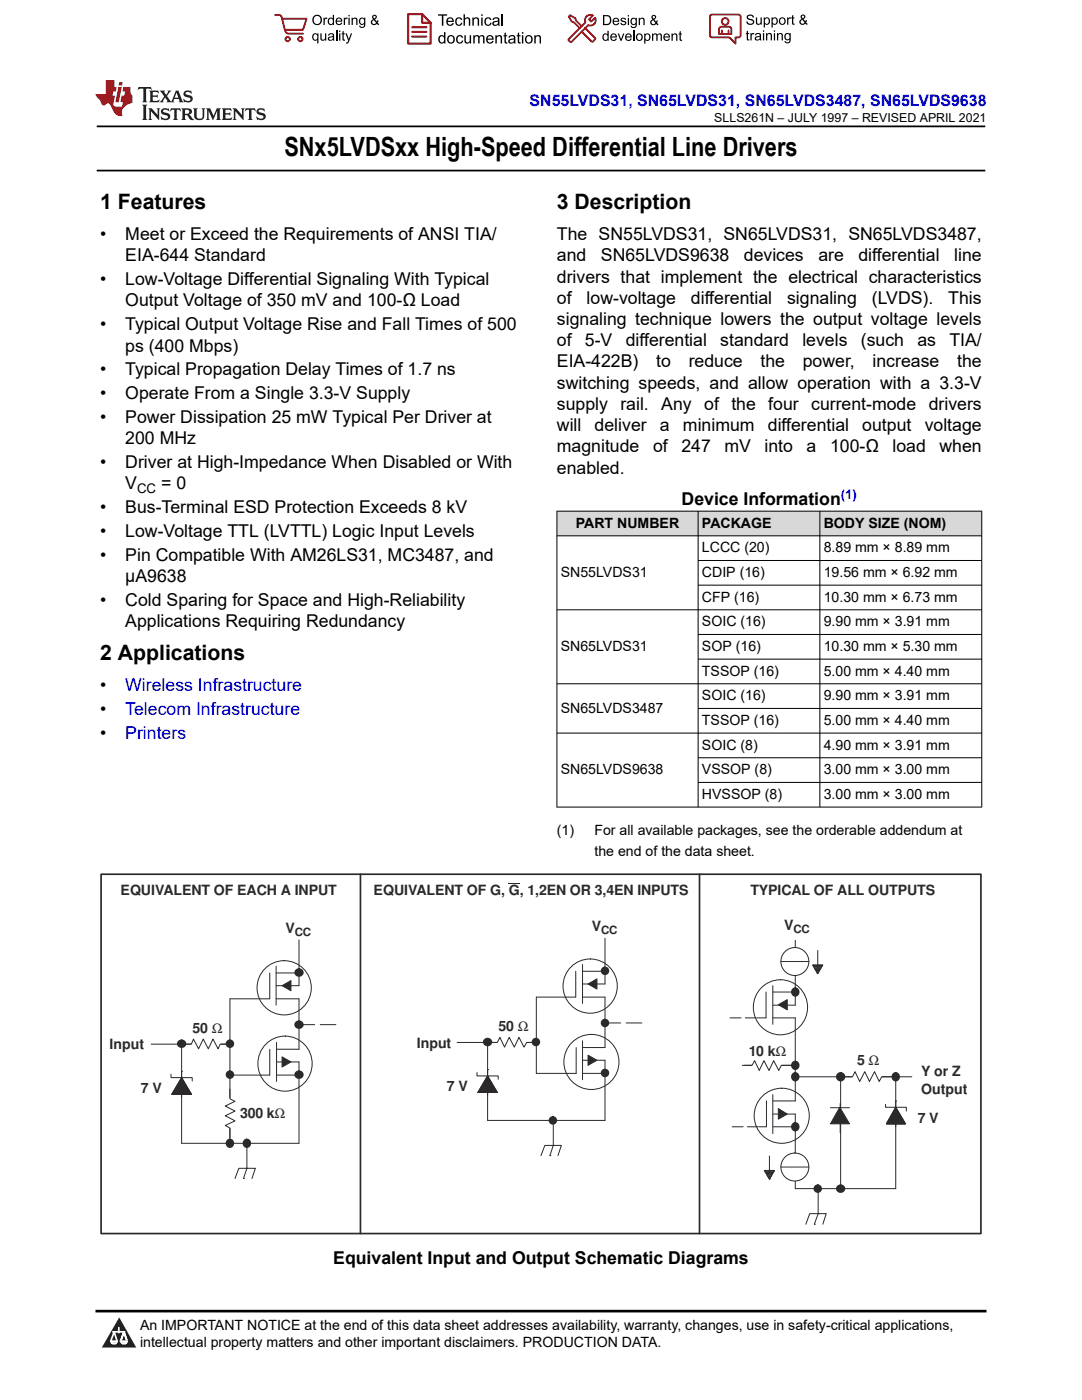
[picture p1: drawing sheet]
<svg xmlns="http://www.w3.org/2000/svg" width="216mm" height="279mm" viewBox="0 0 216 279" stroke-linecap="round" stroke-linejoin="round" font-family="sans-serif">
<defs><g id="words">
<text font-size="5.3" x="56.8" y="31.2">SNx5LVDSxx High-Speed Differential Line Drivers</text>
<g font-size="4.2">
<text x="20" y="41.8">1 Features</text>
<text x="111.1" y="41.8">3 Description</text>
<text x="20" y="131.7">2 Applications</text>
</g>
<g font-size="3.5">
<text x="20" y="47.9">•</text>
<text x="25" y="47.9">Meet or Exceed the Requirements of ANSI TIA/</text>
<text x="111.1" y="47.9">The SN55LVDS31, SN65LVDS31, SN65LVDS3487,</text>
<text x="25" y="52.2">EIA-644 Standard</text>
<text x="111.1" y="52.2">and</text>
<text x="119.9" y="52.2">SN65LVDS9638</text>
<text x="148.4" y="52.2">devices</text>
<text x="163.3" y="52.2">are</text>
<text x="171.3" y="52.2">differential</text>
<text x="190.4" y="52.2">line</text>
<text x="20" y="56.9">•</text>
<text x="25" y="56.9">Low-Voltage Differential Signaling With Typical</text>
<text x="111.1" y="56.4">drivers that implement the electrical characteristics</text>
<text x="20" y="65.9">•</text>
<text x="25" y="65.9">Typical Output Voltage Rise and Fall Times of 500</text>
<text x="25" y="61.2">Output Voltage of 350 mV and 100-Ω Load</text>
<text x="111.1" y="60.6">of</text>
<text x="111.1" y="64.9">signaling technique lowers the output voltage levels</text>
<text x="117" y="60.6">low-voltage</text>
<text x="137.9" y="60.6">differential</text>
<text x="157.1" y="60.6">signaling</text>
<text x="174" y="60.6">(LVDS).</text>
<text x="189.2" y="60.6">This</text>
<text x="25" y="70.2">ps (400 Mbps)</text>
<text x="111.1" y="69.1">of</text>
<text x="116.7" y="69.1">5-V</text>
<text x="124.9" y="69.1">differential</text>
<text x="143.7" y="69.1">standard</text>
<text x="160.1" y="69.1">levels</text>
<text x="171.8" y="69.1">(such</text>
<text x="183.1" y="69.1">as</text>
<text x="189.4" y="69.1">TIA/</text>
<text x="20" y="74.9">•</text>
<text x="25" y="74.9">Typical Propagation Delay Times of 1.7 ns</text>
<text x="111.1" y="73.3">EIA-422B)</text>
<text x="111.1" y="77.6">switching speeds, and allow operation with a 3.3-V</text>
<text x="130.9" y="73.3">to</text>
<text x="137.4" y="73.3">reduce</text>
<text x="151.7" y="73.3">the</text>
<text x="160.2" y="73.3">power,</text>
<text x="174.1" y="73.3">increase</text>
<text x="191" y="73.3">the</text>
<text x="20" y="79.7">•</text>
<text x="25" y="79.7">Operate From a Single 3.3-V Supply</text>
<text x="111.1" y="81.8">supply</text>
<text x="123.8" y="81.8">rail.</text>
<text x="132" y="81.8">Any</text>
<text x="140.5" y="81.8">of the</text>
<text x="153.3" y="81.8">four current-mode</text>
<text x="185.3" y="81.8">drivers</text>
<text x="20" y="84.4">•</text>
<text x="25" y="84.4">Power Dissipation 25 mW Typical Per Driver at</text>
<text x="25" y="88.7">200 MHz</text>
<text x="111.1" y="86">will</text>
<text x="118.7" y="86">deliver</text>
<text x="131.7" y="86">a</text>
<text x="136.3" y="86">minimum</text>
<text x="153.2" y="86">differential</text>
<text x="172.1" y="86">output</text>
<text x="184.5" y="86">voltage</text>
<text x="20" y="93.4">•</text>
<text x="25" y="93.4">Driver at High-Impedance When Disabled or With</text>
<text x="111.1" y="90.3">magnitude</text>
<text x="111.1" y="94.5">enabled.</text>
<text x="130.3" y="90.3">of</text>
<text x="136" y="90.3">247</text>
<text x="144.6" y="90.3">mV</text>
<text x="152.6" y="90.3">into</text>
<text x="160.9" y="90.3">a</text>
<text x="165.6" y="90.3">100-Ω</text>
<text x="178.1" y="90.3">load</text>
<text x="187.5" y="90.3">when</text>
<text x="25" y="97.7">V</text>
<text x="32.2" y="97.7">= 0</text>
<text x="136" y="100.9">Device Information</text>
<text x="20" y="107.2">•</text>
<text x="20" y="102.4">•</text>
<text x="25" y="107.2">Low-Voltage TTL (LVTTL) Logic Input Levels</text>
<text x="25" y="102.4">Bus-Terminal ESD Protection Exceeds 8 kV</text>
<text x="20" y="112">•</text>
<text x="25" y="112">Pin Compatible With AM26LS31, MC3487, and</text>
<text x="25" y="116.2">μA9638</text>
<text x="20" y="121">•</text>
<text x="25" y="125.2">Applications Requiring Redundancy</text>
<text x="25" y="121">Cold Sparing for Space and High-Reliability</text>
<text x="20" y="137.9">•</text>
<text x="20" y="142.7">•</text>
<text x="20" y="147.4">•</text>
<text x="66.5" y="252.4">Equivalent Input and Output Schematic Diagrams</text>
</g>
<g font-size="3.5" fill="#00f">
<text x="25" y="137.9">Wireless Infrastructure</text>
<text x="25" y="142.7">Telecom Infrastructure</text>
<text x="25" y="147.4">Printers</text>
</g>
<text font-size="3.2" fill="#00f" x="105.7" y="21.1">SN55LVDS31, SN65LVDS31, SN65LVDS3487, SN65LVDS9638</text>
<g font-size="2.8">
<text x="114.9" y="105.3">PART NUMBER</text>
<text x="140.1" y="105.3">PACKAGE</text>
<text x="164.4" y="105.3">BODY SIZE (NOM)</text>
<text x="140.1" y="110.2">LCCC (20)</text>
<text x="164.4" y="110.2">8.89 mm × 8.89 mm</text>
<text x="111.9" y="115.1">SN55LVDS31</text>
<text x="140.1" y="115.1">CDIP (16)</text>
<text x="164.4" y="115.1">19.56 mm × 6.92 mm</text>
<text x="140.1" y="120.1">CFP (16)</text>
<text x="140.1" y="125">SOIC (16)</text>
<text x="164.4" y="120.1">10.30 mm × 6.73 mm</text>
<text x="164.4" y="125">9.90 mm × 3.91 mm</text>
<text x="111.9" y="129.9">SN65LVDS31</text>
<text x="140.1" y="129.9">SOP (16)</text>
<text x="164.4" y="129.9">10.30 mm × 5.30 mm</text>
<text x="140.1" y="134.8">TSSOP (16)</text>
<text x="164.4" y="134.8">5.00 mm × 4.40 mm</text>
<text x="111.9" y="142.2">SN65LVDS3487</text>
<text x="140.1" y="139.7">SOIC (16)</text>
<text x="164.4" y="139.7">9.90 mm × 3.91 mm</text>
<text x="140.1" y="144.7">TSSOP (16)</text>
<text x="140.1" y="149.6">SOIC (8)</text>
<text x="164.4" y="144.7">5.00 mm × 4.40 mm</text>
<text x="164.4" y="149.6">4.90 mm × 3.91 mm</text>
<text x="111.9" y="154.5">SN65LVDS9638</text>
<text x="140.1" y="154.5">VSSOP (8)</text>
<text x="164.4" y="154.5">3.00 mm × 3.00 mm</text>
<text x="140.1" y="159.4">HVSSOP (8)</text>
<text x="164.4" y="159.4">3.00 mm × 3.00 mm</text>
<text x="111.1" y="166.6">(1)</text>
<text x="118.6" y="166.6">For all available packages, see the orderable addendum at</text>
<text x="118.6" y="170.9">the end of the data sheet.</text>
<text x="27.9" y="268.9">intellectual property matters and other important disclaimers. PRODUCTION DATA.</text>
<text x="27.9" y="265.5">An IMPORTANT NOTICE at the end of this data sheet addresses availability, warranty, changes, use in safety-critical applications,</text>
</g>
<g font-size="2.8" fill="#2b292a">
<text x="24.1" y="178.7">EQUIVALENT OF EACH A INPUT</text>
<text x="74.5" y="178.7">EQUIVALENT OF G, G, 1,2EN OR 3,4EN INPUTS</text>
<text x="149.7" y="178.7">TYPICAL OF ALL OUTPUTS</text>
<text x="118.1" y="185.8">V</text>
<text x="156.5" y="185.6">V</text>
<text x="57" y="186.1">V</text>
<text x="21.9" y="209.4">Input</text>
<text x="38.4" y="206.2">50 Ω</text>
<text x="83.2" y="209.1">Input</text>
<text x="99.5" y="205.8">50 Ω</text>
<text x="149.4" y="210.7">10 kΩ</text>
<text x="171" y="212.6">5 Ω</text>
<text x="183.8" y="214.8">Y or Z</text>
<text x="28.1" y="218.1">7 V</text>
<text x="89.2" y="217.8">7 V</text>
<text x="183.8" y="218.4">Output</text>
<text x="47.9" y="223.1">300 kΩ</text>
<text x="183.1" y="224.1">7 V</text>
</g>
<text font-size="2.6" x="27.4" y="98.4">CC</text>
<text font-size="2.6" fill="#00f" x="167.8" y="99.7">(1)</text>
<text font-size="2.5" x="142.5" y="24.3">SLLS261N – JULY 1997 – REVISED APRIL 2021</text>
<g font-size="2.3" fill="#2b292a">
<text x="58.8" y="186.7">CC</text>
<text x="120" y="186.4">CC</text>
<text x="158.4" y="186.1">CC</text>
</g>
</g></defs>
<path d="M19.3 25.2h177.3M19.3 34h177.3" fill="none" stroke="#000" stroke-width=".35"/>
<g fill="#d8d8d8">
<path d="M111.1 102h84.8v4.9h-84.8z" fill-rule="evenodd"/>
<path d="M111.2 102.1h28v4.8h-28z" fill-rule="evenodd"/>
<path d="M139.4 102.1h24.1v4.8h-24.1z" fill-rule="evenodd"/>
<path d="M163.7 102.1h32.1v4.8h-32.1z" fill-rule="evenodd"/>
</g>
<g fill="none" stroke="#000" stroke-width=".2">
<path d="M111.1 102h84.9M111.1 106.9h84.9M111.1 102v59.1M139.3 102v59.1M139.3 111.9h56.7M139.3 116.8h56.7M163.6 102v59.1M195.9 102v59.1M111.1 136.5h84.9M139.3 126.6h56.7M139.3 131.5h56.7M196 121.7h-84.9"/>
<path d="M139.3 141.4h56.7M139.3 151.2h56.7M139.3 156.1h56.7M196 146.3h-84.9M111.1 161.1h84.9"/>
</g>
<g fill="none" stroke="#2b292a" stroke-width=".2">
<path d="M53.8 194.2v5.1h-7.9M55.1 199.3h4.6M55.1 194.2h4.6M55.1 196.7h4.6M55.1 192.8v7.8"/>
<circle cx="56.7" cy="197.1" r="5.4"/>
</g>
<path d="M56.3 196.7l1.8-1v2z" fill-rule="evenodd" fill="#2b292a"/>
<path d="M56.3 196.7l1.8-1v2z" fill="none" stroke="#2b292a" stroke-width=".2"/>
<circle cx="59.7" cy="194.1" r=".71" fill="#2b292a"/>
<circle cx="59.7" cy="194.1" r=".71" fill="none" stroke="#2b292a" stroke-width=".34"/>
<circle cx="59.7" cy="194.2" r=".17" fill="#2b292a"/>
<g fill="none" stroke="#2b292a" stroke-width=".2">
<path d="M53.8 209.4v5.2h-7.9M55.2 214.6h4.5M55.2 209.4h4.5M55.2 211.9h4.5M55.2 208v7.8"/>
<circle cx="56.9" cy="212.2" r="5.5"/>
</g>
<path d="M56.3 210.9l1.8 1-1.8 1z" fill-rule="evenodd" fill="#2b292a"/>
<path d="M56.3 210.9l1.8 1-1.8 1z" fill="none" stroke="#2b292a" stroke-width=".2"/>
<circle cx="59.7" cy="214.5" r=".71" fill="#2b292a"/>
<circle cx="59.7" cy="214.5" r=".71" fill="none" stroke="#2b292a" stroke-width=".34"/>
<circle cx="59.7" cy="214.6" r=".17" fill="#2b292a"/>
<path d="M45.9 199.3v28.9M59.7 187.6v9.1M59.7 199.3v10.1M59.7 211.9v16.3" fill="none" stroke="#2b292a" stroke-width=".2"/>
<circle cx="45.9" cy="214.5" r=".68" fill="#2b292a"/>
<circle cx="45.9" cy="214.5" r=".68" fill="none" stroke="#2b292a" stroke-width=".34"/>
<circle cx="45.9" cy="214.6" r=".17" fill="#2b292a"/>
<path d="M59.7 204.5h7.4" fill="none" stroke="#2b292a" stroke-width=".2" stroke-dasharray="3.1 1.1"/>
<circle cx="59.7" cy="204.5" r=".71" fill="#2b292a"/>
<circle cx="59.7" cy="204.5" r=".71" fill="none" stroke="#2b292a" stroke-width=".34"/>
<circle cx="59.7" cy="204.5" r=".17" fill="#2b292a"/>
<path d="M44.9 219.3h2v5.8h-2z" fill-rule="evenodd" fill="#fff"/>
<path d="M45.9 217.3v2l1 .5-2 .9 2 1-2 1 2 1-2 .9 1 .5v2M36.2 228.2h23.5" fill="none" stroke="#2b292a" stroke-width=".2"/>
<circle cx="45.8" cy="228.1" r=".72" fill="#2b292a"/>
<circle cx="45.8" cy="228.1" r=".72" fill="none" stroke="#2b292a" stroke-width=".34"/>
<circle cx="45.9" cy="228.2" r=".17" fill="#2b292a"/>
<path d="M30.2 208.4h15.7M36.2 208.4v19.8" fill="none" stroke="#2b292a" stroke-width=".2"/>
<path d="M38.2 207.5h5.8v1.9h-5.8z" fill-rule="evenodd" fill="#fff"/>
<path d="M36.2 208.4h2l.4-1 1 1.9 1-1.9 1 1.9 .9-1.9 1 1.9 .4-.9h2" fill="none" stroke="#2b292a" stroke-width=".2"/>
<circle cx="45.9" cy="208.3" r=".68" fill="#2b292a"/>
<circle cx="45.9" cy="208.3" r=".68" fill="none" stroke="#2b292a" stroke-width=".34"/>
<circle cx="45.9" cy="208.4" r=".17" fill="#2b292a"/>
<circle cx="36.3" cy="208.3" r=".71" fill="#2b292a"/>
<circle cx="36.3" cy="208.3" r=".71" fill="none" stroke="#2b292a" stroke-width=".34"/>
<circle cx="36.2" cy="208.4" r=".17" fill="#2b292a"/>
<path d="M34.1 214.4v.7h4.3v.6M34.3 218.4h3.9l-2-3.3-1.9 3.3h3.9" fill="none" stroke="#2b292a" stroke-width=".2"/>
<path d="M36.2 215.1l2 3.3h-3.9z" fill-rule="evenodd" fill="#2b292a"/>
<path d="M36.2 215.1l2 3.3h-3.9zM36.2 213.8h.1M36.2 213.8v5.2M46.9 235.2l.8-2h3.3l-.7 2M48.6 235.2h.1M49.3 233.2h.1M49.3 228.2v5l-.7 2" fill="none" stroke="#2b292a" stroke-width=".2"/>
<circle cx="49.2" cy="228.1" r=".72" fill="#2b292a"/>
<circle cx="49.2" cy="228.1" r=".72" fill="none" stroke="#2b292a" stroke-width=".34"/>
<circle cx="49.3" cy="228.2" r=".17" fill="#2b292a"/>
<g fill="none" stroke="#2b292a" stroke-width=".2">
<path d="M152.9 198v5.1h-1.8M154.2 198h4.5M154.2 196.7v7.7M154.2 203.1h4.5M154.2 200.6h4.5"/>
<circle cx="155.7" cy="201" r="5.5"/>
</g>
<path d="M155.3 200.5l1.8-1v2z" fill-rule="evenodd" fill="#2b292a"/>
<path d="M155.3 200.5l1.8-1v2z" fill="none" stroke="#2b292a" stroke-width=".2"/>
<circle cx="158.6" cy="197.9" r=".72" fill="#2b292a"/>
<circle cx="158.6" cy="197.9" r=".72" fill="none" stroke="#2b292a" stroke-width=".34"/>
<circle cx="158.7" cy="198" r=".17" fill="#2b292a"/>
<g fill="none" stroke="#2b292a" stroke-width=".2">
<path d="M152.9 219.7v5.2h-1.4M154.2 219.7h4.5M154.2 218.4v7.8M154.2 224.9h4.5M154.2 222.3h4.5"/>
<circle cx="156" cy="222.7" r="5.5"/>
</g>
<path d="M155.3 221.2l1.8 1.1-1.8 1.1z" fill-rule="evenodd" fill="#2b292a"/>
<path d="M155.3 221.2l1.8 1.1-1.8 1.1z" fill="none" stroke="#2b292a" stroke-width=".2"/>
<circle cx="158.6" cy="224.8" r=".72" fill="#2b292a"/>
<circle cx="158.6" cy="224.8" r=".72" fill="none" stroke="#2b292a" stroke-width=".34"/>
<circle cx="158.7" cy="224.9" r=".17" fill="#2b292a"/>
<path d="M158.7 187.7v12.9M158.7 203.1v16.6M158.7 214.9h23.2M158.7 222.3v14.9" fill="none" stroke="#2b292a" stroke-width=".2"/>
<circle cx="158.6" cy="214.9" r=".72" fill="#2b292a"/>
<circle cx="158.6" cy="214.9" r=".72" fill="none" stroke="#2b292a" stroke-width=".34"/>
<circle cx="158.7" cy="214.9" r=".17" fill="#2b292a"/>
<path d="M145.7 203.1h5.4M146.1 224.9h5.4" fill="none" stroke="#2b292a" stroke-width=".2" stroke-dasharray="2.2 .8"/>
<path d="M170.1 214h5.8v1.9h-5.8z" fill-rule="evenodd" fill="#fff"/>
<path d="M168.2 214.9h1.9l.5-1 .9 1.9 1.1-1.9 .9 1.9 1-1.9 .9 1.9 .5-.9h2M178.7 215.7v21.5h-20" fill="none" stroke="#2b292a" stroke-width=".2"/>
<circle cx="178.7" cy="214.9" r=".72" fill="#2b292a"/>
<circle cx="178.7" cy="214.9" r=".72" fill="none" stroke="#2b292a" stroke-width=".34"/>
<circle cx="178.7" cy="214.9" r=".17" fill="#2b292a"/>
<path d="M163.3 237.2v5l-.8 2.1M160.8 244.3l.8-2.1h3.3l-.7 2.1M162.5 244.3h.1M163.3 242.2h.1" fill="none" stroke="#2b292a" stroke-width=".2"/>
<circle cx="163.2" cy="237.2" r=".68" fill="#2b292a"/>
<circle cx="163.2" cy="237.2" r=".68" fill="none" stroke="#2b292a" stroke-width=".34"/>
<circle cx="163.3" cy="237.2" r=".17" fill="#2b292a"/>
<path d="M167.6 221l1.9 3.3h-3.8z" fill-rule="evenodd" fill="#2b292a"/>
<path d="M165.7 221.1h3.8M167.6 221l1.9 3.3h-3.8zM167.7 220.2v5.9M176.7 220.4v.6h4.1v.7M176.9 224.3h3.8l-2-3.3-1.8 3.3h3.8" fill="none" stroke="#2b292a" stroke-width=".2"/>
<path d="M178.7 221l2 3.3h-3.8z" fill-rule="evenodd" fill="#2b292a"/>
<g fill="none" stroke="#2b292a" stroke-width=".2">
<path d="M101.5 176.4h2.2M114.9 193.8v5.2h-7.9M116.2 199h4.5M116.2 193.8h4.5M116.2 196.4h4.5M116.2 192.5v7.8M178.7 219.7h.1M178.7 219.7v5.2M178.7 221l2 3.3h-3.8z"/>
<circle cx="117.8" cy="196.8" r="5.4"/>
</g>
<path d="M20.2 174.5h175.5v71.7h-175.5zM71.9 174.5v71.7M139.6 174.5v71.7" fill="none" stroke="#2b292a" stroke-width=".34"/>
<path d="M117.3 196.4l1.8-1v2z" fill-rule="evenodd" fill="#2b292a"/>
<path d="M117.3 196.4l1.8-1v2z" fill="none" stroke="#2b292a" stroke-width=".2"/>
<circle cx="120.7" cy="193.8" r=".68" fill="#2b292a"/>
<circle cx="120.7" cy="193.8" r=".68" fill="none" stroke="#2b292a" stroke-width=".34"/>
<circle cx="120.7" cy="193.8" r=".17" fill="#2b292a"/>
<g fill="none" stroke="#2b292a" stroke-width=".2">
<path d="M115 209.1v5.1h-8M116.2 214.2h4.5M116.2 209.1h4.5M116.2 211.6h4.5M116.2 207.7v7.8"/>
<circle cx="118" cy="211.9" r="5.5"/>
</g>
<path d="M117.3 210.6l1.8 1-1.8 1z" fill-rule="evenodd" fill="#2b292a"/>
<path d="M117.3 210.6l1.8 1-1.8 1z" fill="none" stroke="#2b292a" stroke-width=".2"/>
<circle cx="120.7" cy="214.1" r=".68" fill="#2b292a"/>
<circle cx="120.7" cy="214.1" r=".68" fill="none" stroke="#2b292a" stroke-width=".34"/>
<circle cx="120.7" cy="214.2" r=".17" fill="#2b292a"/>
<path d="M107 199v15.2M120.7 187.2v9.2M120.7 199v10.1M120.7 211.6v12" fill="none" stroke="#2b292a" stroke-width=".2"/>
<path d="M120.7 204.2h7.5" fill="none" stroke="#2b292a" stroke-width=".2" stroke-dasharray="3.1 1.1"/>
<circle cx="120.7" cy="204.2" r=".68" fill="#2b292a"/>
<circle cx="120.7" cy="204.2" r=".68" fill="none" stroke="#2b292a" stroke-width=".34"/>
<circle cx="120.7" cy="204.2" r=".17" fill="#2b292a"/>
<path d="M91.2 208h15.8M97.3 208v15.6h23.4" fill="none" stroke="#2b292a" stroke-width=".2"/>
<path d="M99.2 207.1h5.9v2h-5.9z" fill-rule="evenodd" fill="#fff"/>
<path d="M97.3 208h1.9l.5-1 1 2 .9-2 1 2 1-2 1 2 .5-1h1.9" fill="none" stroke="#2b292a" stroke-width=".2"/>
<circle cx="106.9" cy="208" r=".68" fill="#2b292a"/>
<circle cx="106.9" cy="208" r=".68" fill="none" stroke="#2b292a" stroke-width=".34"/>
<circle cx="107" cy="208" r=".17" fill="#2b292a"/>
<circle cx="97.3" cy="208" r=".71" fill="#2b292a"/>
<circle cx="97.3" cy="208" r=".71" fill="none" stroke="#2b292a" stroke-width=".34"/>
<circle cx="97.3" cy="208" r=".17" fill="#2b292a"/>
<path d="M95.2 214v.7h4.2v.7M95.4 218h3.8l-1.9-3.3-1.9 3.3h3.8" fill="none" stroke="#2b292a" stroke-width=".2"/>
<path d="M97.3 214.7l1.9 3.3h-3.8z" fill-rule="evenodd" fill="#2b292a"/>
<path d="M97.3 214.7l1.9 3.3h-3.8zM97.3 213.5h.1M97.3 213.5v5.1M108 230.6l.7-2h3.3l-.7 2M109.7 230.6h.1M110.4 228.6h.1M110.4 223.6v5l-.7 2" fill="none" stroke="#2b292a" stroke-width=".2"/>
<circle cx="110.3" cy="223.6" r=".68" fill="#2b292a"/>
<circle cx="110.3" cy="223.6" r=".68" fill="none" stroke="#2b292a" stroke-width=".34"/>
<circle cx="110.4" cy="223.6" r=".17" fill="#2b292a"/>
<g fill="none" stroke="#2b292a" stroke-width=".2">
<path d="M152.5 233.6h2l-1 1.8zM152.5 233.7h2M152.6 233.8h1.9M152.7 233.9h1.7M152.8 234h1.5M152.9 234.2h1.3M152.9 234.3h1.2M153 234.4h1M153 234.5h1M153.1 234.7h.9M153.2 234.8h.7M153.3 234.9h.5"/>
<path d="M153.4 235h.3M153.4 235.2h.2M153.5 235.3h.1M153.5 230.7v3.4M158.7 233h.1"/>
</g>
<circle cx="158.6" cy="232.9" r="2.79" fill="#fff"/>
<g fill="none" stroke="#2b292a" stroke-width=".2">
<path d="M158.7 192h.1M162.2 192.6h2l-1 1.7zM162.2 192.7h1.9M162.2 192.7h1.8M162.3 192.9h1.7M162.4 193h1.5M162.5 193.2h1.3M162.6 193.4h1.1M162.7 193.5h.9M162.7 193.7h.8M162.8 193.8h.6M162.9 193.9h.5"/>
<path d="M163 194.2h.3M163 194h.3M163.1 194.3h.1M163.2 189.7v3.4M167.7 214.9v22.3M155.8 232.9h5.6"/>
<circle cx="158.6" cy="232.9" r="2.79"/>
</g>
<circle cx="158.6" cy="191.9" r="2.79" fill="#fff"/>
<g fill="none" stroke="#2b292a" stroke-width=".2">
<path d="M155.8 191.9h5.6"/>
<circle cx="158.6" cy="191.9" r="2.79"/>
</g>
<circle cx="167.7" cy="214.9" r=".76" fill="#2b292a"/>
<circle cx="167.7" cy="214.9" r=".76" fill="none" stroke="#2b292a" stroke-width=".34"/>
<circle cx="167.7" cy="214.9" r=".17" fill="#2b292a"/>
<circle cx="167.8" cy="237.3" r=".71" fill="#2b292a"/>
<circle cx="167.8" cy="237.3" r=".71" fill="none" stroke="#2b292a" stroke-width=".34"/>
<circle cx="167.7" cy="237.2" r=".17" fill="#2b292a"/>
<path d="M148.5 212.6h10.2" fill="none" stroke="#2b292a" stroke-width=".2"/>
<path d="M150.1 211.7h5.8v1.9h-5.8z" fill-rule="evenodd" fill="#fff"/>
<path d="M148.1 212.6h2l.5-.9 .9 1.9 .9-1.9 1 1.9 1-1.9 1 1.9 .5-1h1.9" fill="none" stroke="#2b292a" stroke-width=".2"/>
<circle cx="158.6" cy="212.6" r=".72" fill="#2b292a"/>
<circle cx="158.6" cy="212.6" r=".72" fill="none" stroke="#2b292a" stroke-width=".34"/>
<circle cx="158.7" cy="212.6" r=".17" fill="#2b292a"/>
<path d="M0 0h215.9v23.8h-215.9z" fill-rule="evenodd" fill="#fff"/>
<path d="M27.7 17.4l-.2 .6 .5-.3h.6v.2v2.1l-.2 .4h1l-.2-.4v-2.1v-.2h.5l.5 .3-.1-.6zM29.8 18.1l.2 .4v1.5l-.2 .4h1.9l.1-.6a1.08 1.08 0 0 1-1.3 .2v-.7h.6l.4 .2v-.6l-.4 .2h-.6v-.6l.2-.1a1 1 0 0 1 1 .2l-.1-.5zM31.8 18.1l1 1.1-1 1.2h.9l-.2-.2 .4-.7 .5 .7-.2 .2h1.6l-.2-.2 .1-.4h1l.1 .4-.1 .2h.9l-.2-.3-.8-2h-.5l-1 2.2-.8-1.1 .9-1.1h-.8l.2 .2-.5 .7-.3-.7 .1-.2zM35.2 18.5l.4 1h-.8zM36.8 18.2a.65 .65 0 0 0-.2 .8 .65 .65 0 0 0 .6 .4l.7 .2 .1 .2a.79 .79 0 0 1-.7 .4 .79 .79 0 0 1-.7-.5l.1 .7 .2-.1a.93 .93 0 0 0 1.1 .1 .93 .93 0 0 0 .4-1 1.46 1.46 0 0 0-1.2-.6l-.1-.3a1.09 1.09 0 0 1 1.2 .2l-.2-.6-.1 .1-.6-.2zM28.4 20.9l.2 .4v2.3l-.2 .3h1l-.2-.3v-2.3l.2-.4zM29.6 21.6l.2 .4v1.6l-.2 .3h.8l-.3-.3v-1.4l1.7 1.8v-2l.2-.4h-.8l.2 .2 .1 1.1-1.2-1.3zM32.3 21.8a.65 .65 0 0 0-.2 .7 .65 .65 0 0 0 .7 .4l.6 .2 .1 .2a.79 .79 0 0 1-.7 .4 .79 .79 0 0 1-.7-.5l.1 .7 .2-.1a.93 .93 0 0 0 1.1 .1 .93 .93 0 0 0 .4-.9 1.46 1.46 0 0 0-1.2-.6l-.1-.4a1.09 1.09 0 0 1 1.2 .2l-.2-.6-.1 .1-.6-.1zM34.1 21.6l-.1 .7a.63 .63 0 0 1 .7-.4l.1 1.7-.3 .3h1l-.2-.3v-1.7a.66 .66 0 0 1 .8 .4l-.1-.7zM36.2 21.6l.2 .4v1.6l-.2 .3h.9l-.2-.2v-.7h.5l.1 .2a.79 .79 0 0 0 1.2 .6l-1-.9a.61 .61 0 0 0 .6-.6 .61 .61 0 0 0-.5-.6zM36.9 21.9h.2a.47 .47 0 0 1 .5 .1 .47 .47 0 0 1 .1 .5l-.2 .2h-.6zM38.5 21.6l.2 .2a2.27 2.27 0 0 0 .4 2 1.04 1.04 0 0 0 1.7-.7v-1.3l.2-.2h-.8l.2 .4v1.1a.6 .6 0 0 1-.6 .6 .6 .6 0 0 1-.6-.6v-1.1l.3-.4zM41.1 21.6l.2 .4v1.6l-.2 .3h.7l-.2-.3v-1.5l.9 1.9 .8-1.9v1.5l-.2 .3h1l-.3-.3v-1.6l.3-.4h-.8l-.7 1.5-.7-1.5zM44.3 21.6l.2 .4v1.6l-.2 .3h1.9l.1-.5a1.09 1.09 0 0 1-1.3 .1v-.6h.6l.4 .1v-.6l-.4 .2h-.6v-.6l.2-.1a1.01 1.01 0 0 1 1 .3l-.1-.6zM46.4 21.6l.3 .4v1.6l-.3 .3h.8l-.2-.3v-1.4l1.6 1.8v-2l.2-.4h-.7l.2 .2v1.1l-1.2-1.3zM49 21.6l-.1 .7a.63 .63 0 0 1 .8-.4v1.7l-.3 .3h1l-.2-.3v-1.7a.66 .66 0 0 1 .8 .4l-.1-.7zM51.4 21.8a.65 .65 0 0 0-.2 .7 .65 .65 0 0 0 .6 .4l.6 .2 .2 .2a.79 .79 0 0 1-.8 .4 .79 .79 0 0 1-.6-.5l.1 .7 .2-.1a.93 .93 0 0 0 1 .1 .93 .93 0 0 0 .5-.9 1.46 1.46 0 0 0-1.3-.6l-.1-.4a1.09 1.09 0 0 1 1.3 .2l-.2-.6-.2 .1-.5-.1z" fill="#231f20"/>
<path d="M21.1 16v2.8h-2v.3l.9 1a.95 .95 0 0 0 .9 .9 .59 .59 0 0 1 .6-.4 .59 .59 0 0 1 .5 .4l.4 .8a1.59 1.59 0 0 0 2.1 1.3 1.61 1.61 0 0 1 1-2.2l1-.4-.1-1.5a1.59 1.59 0 0 1-.4-1.6h-1.4l-.2 .9h.5l-.1 .8h-.5l-.2 1v.2l.4 .1-.2 .9h-.6a.73 .73 0 0 1-1.1-.7l.3-1.5h-.5l.2-.8h.5l.2-.9h-.5v-1.4zM23.6 17.4l-.6 3h.7l.6-3zM23.8 16.4l-.1 .7h.7l.1-.7z" fill="#ed1c24"/>
<g fill="#000">
<path d="M62.3 4a1 1 0 0 1 2 0 1 1 0 0 1-2 0zM62.8 3.4a.78 .78 0 0 0-.1 1.1 .78 .78 0 0 0 1.1 .1 .78 .78 0 0 0 .1-1.1 .78 .78 0 0 0-1.1-.1z" fill-rule="evenodd"/>
<path d="M62.5 6.8l.4-.2 .4 .3v-.2h.2v2h-.2v-.7a.68 .68 0 0 1-.9-.1 .68 .68 0 0 1 0-.9zM62.6 7a.51 .51 0 0 0-.1 .6 .51 .51 0 0 0 .7 .2 .51 .51 0 0 0 .1-.7 .51 .51 0 0 0-.7-.1z" fill-rule="evenodd"/>
<path d="M64.5 3.5h.3v.3l.1-.3h.3l.1 .1-.1 .2a.32 .32 0 0 0-.3 0 .32 .32 0 0 0-.1 .4v.8h-.3z" fill-rule="evenodd"/>
<path d="M63.9 6.7h.3v.8a.36 .36 0 0 0 .3 .4 .36 .36 0 0 0 .4-.5v-.7h.2v1.4h-.2v-.2a.51 .51 0 0 1-.6 .2 .51 .51 0 0 1-.4-.5z" fill-rule="evenodd"/>
<path d="M65.6 3.7l.4-.2 .4 .2v-.7h.3v2h-.3v-.2a.7 .7 0 0 1-1-.1 .7 .7 0 0 1 .2-1zM65.8 3.8a.51 .51 0 0 0-.1 .7 .51 .51 0 0 0 .6 .2 .51 .51 0 0 0 .1-.7 .51 .51 0 0 0-.6-.2z" fill-rule="evenodd"/>
<path d="M65.6 6.8a.66 .66 0 0 1 .8-.1 .66 .66 0 0 1 .3 .8v.6h-.2l-.1-.2a.52 .52 0 0 1-.7 .2 .52 .52 0 0 1-.2-.6l.3-.2a.42 .42 0 0 0 .6-.3l-.3-.2-.3 .1-.1 .2h-.3zM65.7 7.6a.35 .35 0 0 0 .3 .4 .35 .35 0 0 0 .4-.4v-.2z" fill-rule="evenodd"/>
<path d="M67.7 6.1h.2v.3h-.2zM67.7 6.7h.2v1.4h-.2z" fill-rule="evenodd"/>
<path d="M67.1 3.7a.68 .68 0 0 1 .9-.1 .68 .68 0 0 1 .3 .7h-1.1a.42 .42 0 0 0 .3 .5 .42 .42 0 0 0 .5-.3h.3a.73 .73 0 0 1-1.1 .4 .73 .73 0 0 1-.1-1.2zM67.4 3.8l-.2 .3h.8l-.2-.4z" fill-rule="evenodd"/>
<path d="M68.6 3.5h.2v.3l.2-.3h.3l.1 .1-.1 .2a.32 .32 0 0 0-.4 0 .32 .32 0 0 0-.1 .4v.8h-.2z" fill-rule="evenodd"/>
<path d="M68.3 6.3l.3-.1v.5h.2v.1h-.2v.9l.3 .4a.36 .36 0 0 1-.4 0 .36 .36 0 0 1-.2-.4v-.9h-.1v-.1h.1z" fill-rule="evenodd"/>
<path d="M68.9 6.7h.3l.4 1.1 .4-1.1h.3l-.6 1.4a.51 .51 0 0 1-.6 .6l-.1-.3h.3l.2-.3z" fill-rule="evenodd"/>
<path d="M69.5 3h.3v.3h-.3zM69.5 3.5h.3v1.5h-.3z" fill-rule="evenodd"/>
<path d="M70.2 3.5h.2v.2a.52 .52 0 0 1 .6-.2 .52 .52 0 0 1 .3 .6v.9h-.2v-.9a.34 .34 0 0 0-.3-.4 .34 .34 0 0 0-.4 .3v1h-.2z" fill-rule="evenodd"/>
<path d="M71.8 3.7l.4-.2 .5 .2v-.2h.2v1.3a.64 .64 0 0 1-.5 .8 .64 .64 0 0 1-.7-.5h.2a.41 .41 0 0 0 .5 .2 .41 .41 0 0 0 .2-.5 .69 .69 0 0 1-.9-.1 .69 .69 0 0 1 .1-1zM72 3.8a.5 .5 0 0 0-.1 .7 .5 .5 0 0 0 .7 .1 .5 .5 0 0 0 .1-.6 .5 .5 0 0 0-.7-.2z" fill-rule="evenodd"/>
<path d="M74.4 3.1a.47 .47 0 0 1 .7 .1 .47 .47 0 0 1-.3 .7l.4 .4 .1-.3 .2 .1-.1 .4 .3 .3-.2 .2-.3-.3a.63 .63 0 0 1-1 .1 .63 .63 0 0 1 .3-1l-.3-.4zM74.5 3.4a.27 .27 0 0 0 .5 0 .27 .27 0 0 0-.5 0zM74.4 4.1a.4 .4 0 0 0 0 .6 .4 .4 0 0 0 .6-.1l-.4-.6z" fill-rule="evenodd"/>
<path d="M87.4 2.9h1.8v.2h-.7v2h-.3v-2h-.8z" fill-rule="evenodd"/>
<path d="M87.6 7.2l.5-.2 .5 .2v-.8h.3v2.3h-.3v-.2a.76 .76 0 0 1-1-.1 .76 .76 0 0 1-.1-1zM87.9 7.4a.58 .58 0 0 0-.2 .7 .58 .58 0 0 0 .8 .2 .58 .58 0 0 0 .1-.7 .58 .58 0 0 0-.7-.2z" fill-rule="evenodd"/>
<path d="M89.5 7.2a.81 .81 0 0 1 1.1 .1 .81 .81 0 0 1-.2 1.2 .81 .81 0 0 1-1.1-.2l-.1-.7zM89.6 7.4a.57 .57 0 0 0 0 .8 .57 .57 0 0 0 .8 0 .57 .57 0 0 0 0-.7 .57 .57 0 0 0-.8-.1z" fill-rule="evenodd"/>
<path d="M89.3 3.7a.77 .77 0 0 1 .9-.2 .77 .77 0 0 1 .4 .9h-1.3a.48 .48 0 0 0 .4 .5 .48 .48 0 0 0 .6-.3h.3a.83 .83 0 0 1-1.3 .4 .83 .83 0 0 1 0-1.3zM89.5 3.8l-.2 .4h1l-.3-.5z" fill-rule="evenodd"/>
<path d="M91 3.7a.7 .7 0 0 1 1.2 .3h-.2a.45 .45 0 0 0-.6-.3 .45 .45 0 0 0-.3 .6 .45 .45 0 0 0 .3 .6 .45 .45 0 0 0 .6-.4l.3 .1a.76 .76 0 0 1-1.1 .5 .76 .76 0 0 1-.3-1.1z" fill-rule="evenodd"/>
<path d="M91.2 7.2a.7 .7 0 0 1 1.2 .3l-.3 .1a.45 .45 0 0 0-.5-.4 .45 .45 0 0 0-.3 .7 .45 .45 0 0 0 .3 .6 .45 .45 0 0 0 .6-.4h.2a.76 .76 0 0 1-1 .5 .76 .76 0 0 1-.4-1.1z" fill-rule="evenodd"/>
<path d="M92.5 2.9h.3v.8a.59 .59 0 0 1 .7-.2 .59 .59 0 0 1 .3 .6v1h-.2v-1a.4 .4 0 0 0-.5-.4 .4 .4 0 0 0-.3 .5v.9h-.3z" fill-rule="evenodd"/>
<path d="M92.7 7h.2v.9a.41 .41 0 0 0 .5 .6 .41 .41 0 0 0 .3-.6v-.9h.3v1.7h-.3v-.3a.58 .58 0 0 1-.7 .3 .58 .58 0 0 1-.3-.7z" fill-rule="evenodd"/>
<path d="M94.3 3.5h.2v.2a.59 .59 0 0 1 .7-.2 .59 .59 0 0 1 .4 .6v1h-.3v-1a.41 .41 0 0 0-.4-.4 .41 .41 0 0 0-.4 .5v.9h-.2z" fill-rule="evenodd"/>
<path d="M94.4 7h.3v.3a.56 .56 0 0 1 1 0 .54 .54 0 0 1 .6-.3 .54 .54 0 0 1 .4 .5v1.2h-.3v-1.1a.34 .34 0 0 0-.3-.4 .34 .34 0 0 0-.4 .3v1.2h-.3v-1.1a.38 .38 0 0 0-.5-.3 .38 .38 0 0 0-.2 .5v.9h-.3z" fill-rule="evenodd"/>
<path d="M96 2.9h.3v.3h-.3zM96 3.5h.3v1.6h-.3z" fill-rule="evenodd"/>
<path d="M96.8 3.7a.7 .7 0 0 1 1.3 .3h-.3a.45 .45 0 0 0-.6-.3 .45 .45 0 0 0-.3 .6 .45 .45 0 0 0 .3 .6 .45 .45 0 0 0 .6-.4l.3 .1a.76 .76 0 0 1-1.1 .5 .76 .76 0 0 1-.3-1.1z" fill-rule="evenodd"/>
<path d="M97.2 7.2a.77 .77 0 0 1 .9-.1 .77 .77 0 0 1 .4 .8h-1.2a.48 .48 0 0 0 .3 .6 .48 .48 0 0 0 .6-.4l.3 .1a.83 .83 0 0 1-1.3 .3 .83 .83 0 0 1 0-1.3zM97.4 7.4l-.1 .3h.9l-.2-.4z" fill-rule="evenodd"/>
<path d="M98.8 7h.3v.3a.59 .59 0 0 1 .7-.3 .59 .59 0 0 1 .4 .7v1h-.3v-1a.41 .41 0 0 0-.5-.5 .41 .41 0 0 0-.3 .6v.9h-.3z" fill-rule="evenodd"/>
<path d="M98.4 3.7a.74 .74 0 0 1 1-.2 .74 .74 0 0 1 .3 .9v.7h-.3v-.2a.59 .59 0 0 1-.8 .3 .59 .59 0 0 1-.3-.8l1.1-.3a.42 .42 0 0 0-.4-.4 .42 .42 0 0 0-.5 .3h-.2zM98.6 4.5a.36 .36 0 0 0 .2 .5 .36 .36 0 0 0 .5-.2l.1-.5z" fill-rule="evenodd"/>
<path d="M100.7 6.6l.2-.1v.5h.3v.2h-.3v1l.1 .2h.2l.1 .3a.41 .41 0 0 1-.5-.1 .41 .41 0 0 1-.1-.4v-1h-.2v-.2h.2z" fill-rule="evenodd"/>
<path d="M101.6 7.2a.74 .74 0 0 1 .9-.2 .74 .74 0 0 1 .3 1l.1 .7h-.3v-.2a.59 .59 0 0 1-.8 .2 .59 .59 0 0 1-.3-.8l1-.3a.42 .42 0 0 0-.3-.4 .42 .42 0 0 0-.5 .3h-.3zM101.8 8.1a.36 .36 0 0 0 .1 .5 .36 .36 0 0 0 .5-.3l.2-.4z" fill-rule="evenodd"/>
<path d="M103.3 6.6l.3-.1v.5h.3v.2h-.3v1l.1 .2h.2v.3a.41 .41 0 0 1-.5-.1 .41 .41 0 0 1-.1-.4v-1h-.2v-.2h.2z" fill-rule="evenodd"/>
<path d="M104.1 6.4h.3v.3h-.3zM104.1 7h.3v1.7h-.3z" fill-rule="evenodd"/>
<path d="M105 7.2a.81 .81 0 0 1 1.1 .1 .81 .81 0 0 1-.1 1.2 .81 .81 0 0 1-1.2-.2v-.7zM105.2 7.4a.57 .57 0 0 0-.1 .8 .57 .57 0 0 0 .8 0 .57 .57 0 0 0 0-.7 .57 .57 0 0 0-.7-.1z" fill-rule="evenodd"/>
<path d="M106.6 7h.3v.3a.59 .59 0 0 1 .7-.3 .59 .59 0 0 1 .4 .7v1h-.3v-1a.41 .41 0 0 0-.5-.5 .41 .41 0 0 0-.3 .6v.9h-.3z" fill-rule="evenodd"/>
<path d="M120.3 3h.7a1 1 0 0 1 1 1 1 1 0 0 1-1 1h-.7zM120.6 3.2v1.6h.4a.77 .77 0 0 0 .7-.8 .77 .77 0 0 0-.7-.8z" fill-rule="evenodd"/>
<path d="M120.4 6.9l.4-.2 .4 .2v-.8h.3v2h-.3v-.1a.7 .7 0 0 1-.9-.2 .7 .7 0 0 1 .1-.9zM120.6 7a.51 .51 0 0 0-.1 .7 .51 .51 0 0 0 .6 .1 .51 .51 0 0 0 .1-.6 .51 .51 0 0 0-.6-.2z" fill-rule="evenodd"/>
<path d="M122 6.9a.68 .68 0 0 1 .8-.2 .68 .68 0 0 1 .3 .8h-1.1a.42 .42 0 0 0 .3 .5 .42 .42 0 0 0 .5-.3h.3a.73 .73 0 0 1-1.1 .3 .73 .73 0 0 1 0-1.1zM122.2 7l-.2 .3h.8l-.2-.4z" fill-rule="evenodd"/>
<path d="M122.4 3.7a.68 .68 0 0 1 .8-.1 .68 .68 0 0 1 .4 .8h-1.1a.42 .42 0 0 0 .3 .4 .42 .42 0 0 0 .5-.3l.3 .1a.73 .73 0 0 1-1.2 .3 .73 .73 0 0 1 0-1.2zM122.6 3.8l-.1 .3h.8l-.2-.3z" fill-rule="evenodd"/>
<path d="M123.9 3.7l.1-.1a.62 .62 0 0 1 .9 .3l-.2 .1a.29 .29 0 0 0-.3-.3 .29 .29 0 0 0-.3 .3l.1 .1a.58 .58 0 0 1 .6 .1 .58 .58 0 0 1 .1 .6 .67 .67 0 0 1-1.1-.2l.2-.1a.33 .33 0 0 0 .4 .4 .33 .33 0 0 0 .3-.4 .71 .71 0 0 1-.9-.6z" fill-rule="evenodd"/>
<path d="M123.3 6.7h.2l.4 1.2 .4-1.2h.3l-.6 1.4h-.2z" fill-rule="evenodd"/>
<path d="M125.3 3h.2v.3h-.2zM125.3 3.6h.2v1.4h-.2z" fill-rule="evenodd"/>
<path d="M124.9 6.9a.68 .68 0 0 1 .8-.2 .68 .68 0 0 1 .4 .8h-1.1a.42 .42 0 0 0 .3 .5 .42 .42 0 0 0 .5-.3h.3a.73 .73 0 0 1-1.2 .3 .73 .73 0 0 1 0-1.1zM125.1 7l-.1 .3h.8l-.2-.4z" fill-rule="evenodd"/>
<path d="M126 3.7l.4-.2 .4 .2v-.1h.3v1.2a.64 .64 0 0 1-.5 .8 .64 .64 0 0 1-.8-.5l.3 .1a.41 .41 0 0 0 .5 .2 .41 .41 0 0 0 .2-.6 .69 .69 0 0 1-.9-.1 .69 .69 0 0 1 .1-1zM126.2 3.9a.5 .5 0 0 0-.1 .6 .5 .5 0 0 0 .6 .2 .5 .5 0 0 0 .2-.7 .5 .5 0 0 0-.7-.1z" fill-rule="evenodd"/>
<path d="M126.9 7.4a.73 .73 0 0 1 1.4 0 .73 .73 0 0 1-1.4 0zM127.3 7a.5 .5 0 0 0-.1 .7 .5 .5 0 0 0 .7 0 .5 .5 0 0 0 0-.6 .5 .5 0 0 0-.6-.1z" fill-rule="evenodd"/>
<path d="M127.5 3.6h.2v.2a.52 .52 0 0 1 .6-.3 .52 .52 0 0 1 .3 .6v.9h-.2v-.9a.34 .34 0 0 0-.3-.4 .34 .34 0 0 0-.4 .3v1h-.2z" fill-rule="evenodd"/>
<path d="M128.5 6.7h.3v.2a.67 .67 0 0 1 .9 0 .67 .67 0 0 1 0 .9 .55 .55 0 0 1-.9 .2v.7h-.3zM128.9 7a.5 .5 0 0 0-.1 .7 .5 .5 0 0 0 .6 .1 .5 .5 0 0 0 .2-.6 .5 .5 0 0 0-.7-.2z" fill-rule="evenodd"/>
<path d="M130.1 6.7h.2v.2a.49 .49 0 0 1 .9 0l.4-.2a.42 .42 0 0 1 .5 .4v1h-.3v-.9a.3 .3 0 0 0-.2-.3 .3 .3 0 0 0-.4 .2v1h-.2v-.9a.33 .33 0 0 0-.5-.3 .33 .33 0 0 0-.2 .5v.7h-.2z" fill-rule="evenodd"/>
<path d="M130.1 3.1a.47 .47 0 0 1 .8 .1 .47 .47 0 0 1-.3 .7l.3 .4 .1-.2h.3l-.2 .5 .3 .3-.2 .2-.3-.3a.63 .63 0 0 1-1 .1 .63 .63 0 0 1 .3-1l-.2-.5zM130.2 3.5a.27 .27 0 0 0 .5 0 .27 .27 0 0 0-.5 0zM130.2 4.1a.4 .4 0 0 0 0 .7 .4 .4 0 0 0 .6-.2l-.5-.6z" fill-rule="evenodd"/>
<path d="M132.5 6.9a.68 .68 0 0 1 .9-.2 .68 .68 0 0 1 .3 .8h-1.1a.42 .42 0 0 0 .3 .5 .42 .42 0 0 0 .5-.3h.3a.73 .73 0 0 1-1.1 .3 .73 .73 0 0 1-.1-1.1zM132.7 7l-.1 .3h.8l-.2-.4z" fill-rule="evenodd"/>
<path d="M134 6.7h.2v.2a.52 .52 0 0 1 .6-.2 .52 .52 0 0 1 .4 .6v.8h-.3v-.8a.34 .34 0 0 0-.2-.4 .34 .34 0 0 0-.4 .2l-.1 1h-.2z" fill-rule="evenodd"/>
<path d="M135.6 6.3l.2-.1v.5h.3v.2h-.3v.8l.3 .4a.36 .36 0 0 1-.4 0 .36 .36 0 0 1-.1-.4v-.8h-.2v-.2h.2z" fill-rule="evenodd"/>
<path d="M149.2 3a.8 .8 0 0 1 1.2 .5h-.2a.44 .44 0 0 0-.5-.4 .44 .44 0 0 0-.4 .5l.2 .1a.9 .9 0 0 1 1 .8 .84 .84 0 0 1-.9 .5 .84 .84 0 0 1-.7-.7h.3a.52 .52 0 0 0 .5 .5 .52 .52 0 0 0 .5-.6l-.2-.1a.85 .85 0 0 1-1-.8z" fill-rule="evenodd"/>
<path d="M149 6.3l.3-.2v.5h.2v.2h-.2v.9l.2 .4a.36 .36 0 0 1-.4-.1 .36 .36 0 0 1-.1-.4v-.8h-.2v-.2h.2z" fill-rule="evenodd"/>
<path d="M149.7 6.6h.3v.2l.1-.2h.3l.1 .1-.1 .2a.32 .32 0 0 0-.3 0 .32 .32 0 0 0-.1 .4v.8h-.3z" fill-rule="evenodd"/>
<path d="M150.7 6.8a.66 .66 0 0 1 .9-.2 .66 .66 0 0 1 .3 .9v.6h-.2l-.1-.2a.52 .52 0 0 1-.7 .2 .52 .52 0 0 1-.2-.7l.2-.1a.42 .42 0 0 0 .7-.3l-.3-.2h-.3l-.1 .3-.3-.1zM150.9 7.5a.35 .35 0 0 0 .3 .5 .35 .35 0 0 0 .4-.4v-.3z" fill-rule="evenodd"/>
<path d="M150.8 3.5h.3v.8a.36 .36 0 0 0 .3 .5 .36 .36 0 0 0 .4-.5v-.8h.2v1.4h-.2v-.2a.51 .51 0 0 1-.6 .3 .51 .51 0 0 1-.4-.6z" fill-rule="evenodd"/>
<path d="M152.2 6.1h.3v.2h-.3zM152.2 6.6h.3v1.5h-.3z" fill-rule="evenodd"/>
<path d="M152.4 3.5h.2v.2a.67 .67 0 0 1 .9 0 .67 .67 0 0 1 .1 .9 .55 .55 0 0 1-1 .2v.7h-.2zM152.7 3.8a.5 .5 0 0 0-.1 .7 .5 .5 0 0 0 .7 .1 .5 .5 0 0 0 .1-.6 .5 .5 0 0 0-.7-.2z" fill-rule="evenodd"/>
<path d="M152.9 6.6h.2v.2a.52 .52 0 0 1 .6-.2 .52 .52 0 0 1 .3 .6v.9h-.2v-.9a.34 .34 0 0 0-.3-.4 .34 .34 0 0 0-.4 .2v1.1h-.2z" fill-rule="evenodd"/>
<path d="M153.9 3.5h.3v.2a.67 .67 0 0 1 .9 0 .67 .67 0 0 1 0 .9 .55 .55 0 0 1-.9 .2v.7h-.3zM154.3 3.8a.5 .5 0 0 0-.1 .7 .5 .5 0 0 0 .6 .1 .5 .5 0 0 0 .2-.6 .5 .5 0 0 0-.7-.2z" fill-rule="evenodd"/>
<path d="M154.4 6.1h.3v.2h-.3zM154.4 6.6h.3v1.5h-.3z" fill-rule="evenodd"/>
<path d="M155 6.6h.3v.2a.52 .52 0 0 1 .6-.2 .52 .52 0 0 1 .3 .6v.9h-.2v-.9a.34 .34 0 0 0-.3-.4 .34 .34 0 0 0-.4 .2v1.1h-.3z" fill-rule="evenodd"/>
<path d="M155.4 4.2a.75 .75 0 0 1 1.5 0 .75 .75 0 0 1-1.5 0zM155.8 3.8a.5 .5 0 0 0-.1 .7 .5 .5 0 0 0 .8 0 .5 .5 0 0 0 0-.7 .5 .5 0 0 0-.7 0z" fill-rule="evenodd"/>
<path d="M156.7 6.8l.4-.2 .5 .2v-.2h.2v1.3a.64 .64 0 0 1-.5 .7 .64 .64 0 0 1-.8-.4h.3a.41 .41 0 0 0 .5 .2 .41 .41 0 0 0 .2-.5 .69 .69 0 0 1-.9-.1 .69 .69 0 0 1 .1-1zM156.9 6.9a.5 .5 0 0 0-.1 .7 .5 .5 0 0 0 .6 .1 .5 .5 0 0 0 .2-.7 .5 .5 0 0 0-.7-.1z" fill-rule="evenodd"/>
<path d="M157.1 3.5h.2v.2l.1-.2h.3h.2l-.1 .3a.32 .32 0 0 0-.4 0 .32 .32 0 0 0-.1 .4v.7h-.2z" fill-rule="evenodd"/>
<path d="M158 3.1l.3-.1v.5h.2v.2h-.2v.8l.3 .4a.36 .36 0 0 1-.4 0 .36 .36 0 0 1-.2-.4v-.8h-.1v-.2h.1z" fill-rule="evenodd"/>
<path d="M159.9 3a.47 .47 0 0 1 .7 .1 .47 .47 0 0 1-.3 .7l.4 .5 .1-.3h.2l-.1 .5 .3 .3-.2 .2-.3-.3a.63 .63 0 0 1-1 .1 .63 .63 0 0 1 .3-1l-.3-.5zM160 3.4a.27 .27 0 0 0 .5 0 .27 .27 0 0 0-.5 0zM159.9 4.1a.4 .4 0 0 0 0 .6 .4 .4 0 0 0 .6-.2l-.4-.6z" fill-rule="evenodd"/>
</g>
<path d="M67.2 6.1v2M126.5 6.1v2" fill="none" stroke="#000" stroke-width=".25"/>
<g fill="none" stroke="#de0000" stroke-width=".37">
<path d="M54.9 3h.9a1.19 1.19 0 0 1 .6 1.2l.6 2.1a.85 .85 0 0 0 1 .4h2.5M56.3 3.7h4.9l-.7 2.2h-3.6M116.1 5.2l-1.2-1.1-.1-.5-1-.6-.3 .3 .6 1 .5 .2 1.1 1.1M116.8 5.6l1.9 2v.3l-.4 .4h-.3l-1.9-2zM116.8 5.6l.6-.6a1.07 1.07 0 0 0 1.2-.2 1.07 1.07 0 0 0 .1-1.3l-.7 .8-.5-.4 .8-.8a1.07 1.07 0 0 0-1.2 .2 1.07 1.07 0 0 0-.3 1.2l-3.3 3.3v.3l.3 .3h.2l2.1-2.1M141.7 3.1l.4-.2h5.3l.3 .2 .1 3.9-.2 .4-.8 .1v1.2l-1.3-1.2h-3.4l-.4-.2zM143.5 5.6l.5-.3 1.7 .1 .2 .5v.9h-2.4zM144 6.1v.7M145.4 6.1v.7"/>
<circle cx="57.4" cy="7.8" r=".44"/>
<circle cx="59.9" cy="7.8" r=".44"/>
<circle cx="144.7" cy="4.3" r=".67"/>
</g>
<path d="M100.2 2.9v2.2" fill="none" stroke="#000" stroke-width=".28"/>
<path d="M81.4 2.8h2.8v1.7h1.7v4.2h-4.5zM82.3 6.4h2.8M82.3 5.4h2.8M82.3 7.3h2.8M84.2 2.8l1.7 1.7" fill="none" stroke="#de0000" stroke-width=".42"/>
<path d="M0 261.4h215.9v18h-215.9z" fill-rule="evenodd" fill="#fff"/>
<path d="M23.8 262.9l3.4 6h-6.9z" fill="#231f20"/>
<path d="M22.1 267.7h1.3l-.4 .5h-.3a.55 .55 0 0 1-.6-.5z" fill-rule="evenodd" fill="#fff"/>
<path d="M22.1 267.7h1.3l-.4 .5h-.3a.55 .55 0 0 1-.6-.5z" fill="none" stroke="#231f20" stroke-width=".34"/>
<path d="M22.1 267.7h1.3l-.4 .5h-.5zM22.6 265.8h.1M22.6 265.8h2.3zM23.7 265.9h.1M23.7 264.9v1zM24 267.7h.1" fill="none" stroke="#fff" stroke-width=".34"/>
<path d="M24.7 265.8l-.7 1.9z" fill="#fff"/>
<path d="M24.7 265.8l-.7 1.9z" fill="none" stroke="#fff" stroke-width=".34"/>
<path d="M24.7 265.8l.7 1.9z" fill="#fff"/>
<path d="M24.7 265.8l.7 1.9zM25.3 267.7h.1" fill="none" stroke="#fff" stroke-width=".34"/>
<path d="M22.8 265.8l-.7 1.9z" fill="#fff"/>
<path d="M22.8 265.8l-.7 1.9z" fill="none" stroke="#fff" stroke-width=".34"/>
<path d="M22.8 265.8l.6 1.9z" fill="#fff"/>
<path d="M22.8 265.8l.6 1.9z" fill="none" stroke="#fff" stroke-width=".34"/>
<path d="M24.1 267.7h1.3a.65 .65 0 0 1-.6 .5 .65 .65 0 0 1-.7-.5z" fill-rule="evenodd" fill="#fff"/>
<path d="M24.1 267.7h1.3a.65 .65 0 0 1-.6 .5 .65 .65 0 0 1-.7-.5z" fill="none" stroke="#231f20" stroke-width=".34"/>
<path d="M24 267.7h.1M24.1 267.7h1.3l-.4 .5h-.5z" fill="none" stroke="#fff" stroke-width=".34"/>
<path d="M19 261.7h177.8" fill="none" stroke="#000" stroke-width=".53"/>
<use href="#words"/>
</svg>
